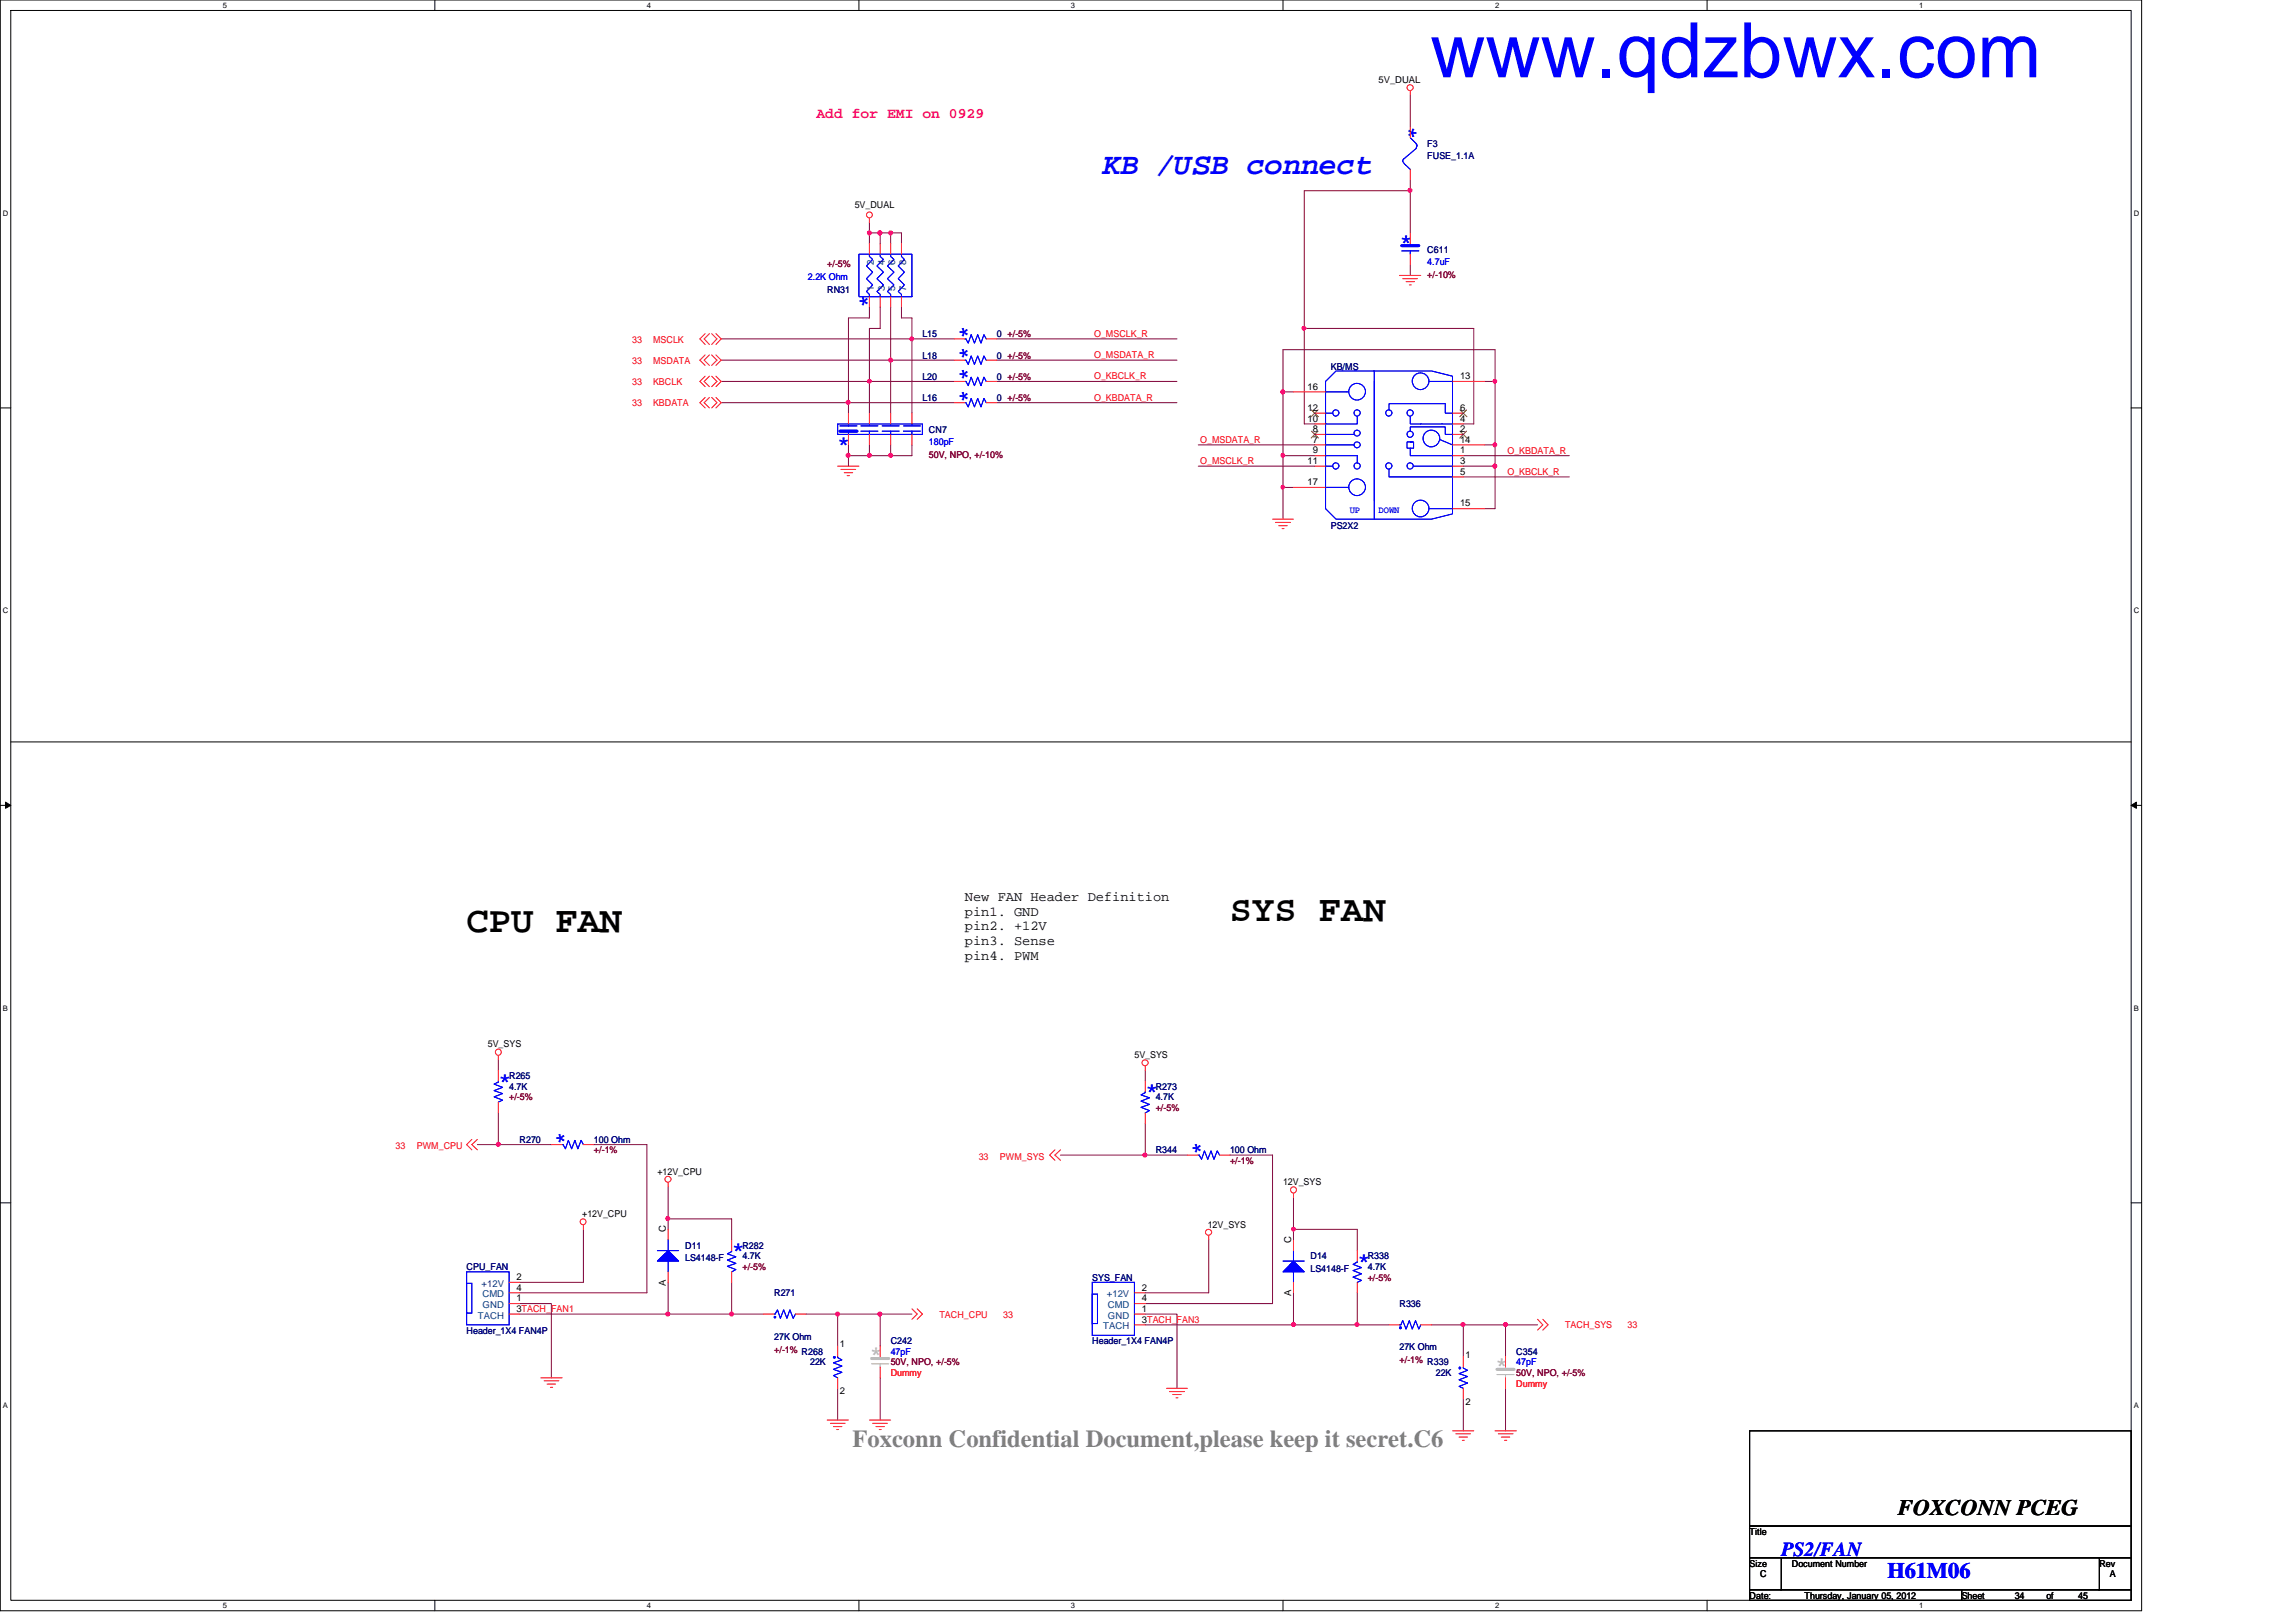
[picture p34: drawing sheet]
<svg xmlns="http://www.w3.org/2000/svg" width="297mm" height="210mm" viewBox="0 0 297 210" stroke-linecap="round" stroke-linejoin="round" font-family="sans-serif">
<defs><g id="words">
<text font-size="9.9" fill="#00f" x="185" y="10">www.qdzbwx.com</text>
<g font-size="4.8">
<text x="159.1" y="119.2">SYS FAN</text>
<text x="60.4" y="120.6">CPU FAN</text>
</g>
<text font-size="3.9" fill="#00f" x="142.7" y="22.5">KB /USB connect</text>
<text font-size="3.2" fill="#808080" x="110.3" y="187.3">Foxconn Confidential Document,please keep it secret.C6</text>
<g font-size="2.9" fill="#00f">
<text x="181.5" y="16.3" transform="rotate(90 181.5 16.3)">*</text>
<text x="181.1" y="32.2">*</text>
<text x="113" y="39.9" transform="rotate(-90 113 39.9)">*</text>
<text x="125.9" y="52.1" transform="rotate(-90 125.9 52.1)">* * * *</text>
<text x="108.2" y="58.4">*</text>
<text x="64.5" y="140.8">*</text>
<text x="148.2" y="142.2">*</text>
<text x="73.8" y="148.1" transform="rotate(-90 73.8 148.1)">*</text>
<text x="156.1" y="149.5" transform="rotate(-90 156.1 149.5)">*</text>
<text x="94.7" y="162.7">*</text>
<text x="175.6" y="164.1">*</text>
<text x="244.2" y="204.2">H61M06</text>
</g>
<g font-size="2.9" fill="#c0c0c0">
<text x="112.5" y="176.2">*</text>
<text x="193.4" y="177.5">*</text>
</g>
<text font-size="2.9" x="245.5" y="196">FOXCONN PCEG</text>
<text font-size="2.6" fill="#00f" x="230.5" y="201.4">PS2/FAN</text>
<text font-size="1.9" fill="#ff0080" x="105.6" y="15.3">Add for EMI on 0929</text>
<g font-size="1.8">
<text x="124.8" y="116.6">New FAN Header Definition</text>
<text x="124.8" y="118.5">pin1. GND</text>
<text x="124.8" y="120.4">pin2. +12V</text>
<text x="124.8" y="122.3">pin3. Sense</text>
<text x="124.8" y="124.2">pin4. PWM</text>
</g>
<g font-size="1.2">
<text x="178.3" y="10.7">5V_DUAL</text>
<text x="110.6" y="26.9">5V_DUAL</text>
<text x="169.2" y="53.2">12</text>
<text x="169.2" y="50.4">16</text>
<text x="188.9" y="49.1">13</text>
<text x="188.9" y="53.2">6</text>
<text x="169.2" y="54.6">10</text>
<text x="169.8" y="58.7">9</text>
<text x="169.8" y="57.3">7</text>
<text x="169.8" y="55.9">8</text>
<text x="188.9" y="58.7">1</text>
<text x="188.9" y="55.9">2</text>
<text x="188.9" y="54.6">4</text>
<text x="188.9" y="57.3">14</text>
<text x="169.2" y="62.8">17</text>
<text x="169.2" y="60">11</text>
<text x="188.9" y="61.4">5</text>
<text x="188.9" y="60">3</text>
<text x="188.9" y="65.5">15</text>
<text x="63.1" y="135.6">5V_SYS</text>
<text x="146.8" y="136.9">5V_SYS</text>
<text x="85" y="152">+12V_CPU</text>
<text x="166" y="153.4">12V_SYS</text>
<text x="75.3" y="157.5">+12V_CPU</text>
<text x="86.1" y="159.5" transform="rotate(-90 86.1 159.5)">C</text>
<text x="156.2" y="158.9">12V_SYS</text>
<text x="167" y="160.9" transform="rotate(-90 167 160.9)">C</text>
<text x="66.8" y="167">4</text>
<text x="66.8" y="165.7">2</text>
<text x="86.1" y="166.4" transform="rotate(-90 86.1 166.4)">A</text>
<text x="147.7" y="167">2</text>
<text x="167" y="167.8" transform="rotate(-90 167 167.8)">A</text>
<text x="66.8" y="169.8">3TACH_FAN1</text>
<text x="66.8" y="168.4">1</text>
<text x="147.7" y="171.2">3TACH_FAN3</text>
<text x="147.7" y="168.4">4</text>
<text x="147.7" y="169.8">1</text>
<text x="108.7" y="174.3">1</text>
<text x="189.6" y="175.7">1</text>
<text x="108.7" y="180.4">2</text>
<text x="189.6" y="181.8">2</text>
<text x="226.4" y="198.6">Title</text>
<text x="226.4" y="202.7">Size</text>
<text x="231.8" y="202.7">Document Number</text>
<text x="271.6" y="202.7">Rev</text>
<text x="226.4" y="206.9">Date:</text>
<text x="227.7" y="204.1">C</text>
<text x="233.5" y="206.9">Thursday, January 05, 2012</text>
<text x="253.8" y="206.9">Sheet</text>
<text x="260.6" y="206.9">34</text>
<text x="264.7" y="206.9">of</text>
<text x="268.9" y="206.9">45</text>
<text x="273" y="204.1">A</text>
</g>
<g font-size="1.2" fill="#000080">
<text x="184.7" y="19">F3</text>
<text x="184.7" y="20.6">FUSE_1.1A</text>
<text x="184.7" y="32.7">C611</text>
<text x="107" y="37.9">RN31</text>
<text x="119.3" y="43.6">L15</text>
<text x="119.3" y="46.4">L18</text>
<text x="128.9" y="43.6">0 +/-5%</text>
<text x="128.9" y="46.4">0 +/-5%</text>
<text x="172.2" y="47.9">KB/MS</text>
<text x="119.3" y="49.1">L20</text>
<text x="119.3" y="51.9">L16</text>
<text x="128.9" y="49.1">0 +/-5%</text>
<text x="128.9" y="51.9">0 +/-5%</text>
<text x="120.2" y="56">CN7</text>
<text x="172.2" y="68.5">PS2X2</text>
<text x="65.9" y="139.7">R265</text>
<text x="65.9" y="141">4.7K</text>
<text x="149.5" y="141">R273</text>
<text x="149.5" y="142.4">4.7K</text>
<text x="67.2" y="147.9">R270</text>
<text x="76.8" y="147.9">100 Ohm</text>
<text x="149.5" y="149.3">R344</text>
<text x="159.1" y="149.3">100 Ohm</text>
<text x="88.6" y="161.6">D11</text>
<text x="96.1" y="161.6">R282</text>
<text x="60.4" y="164.3">CPU_FAN</text>
<text x="88.6" y="163.2">LS4148-F</text>
<text x="96.1" y="163">4.7K</text>
<text x="100.2" y="167.8">R271</text>
<text x="141.3" y="165.7">SYS_FAN</text>
<text x="169.5" y="163">D14</text>
<text x="169.5" y="164.6">LS4148-F</text>
<text x="177" y="163">R338</text>
<text x="177" y="164.3">4.7K</text>
<text x="60.4" y="172.6">Header_1X4 FAN4P</text>
<text x="100.2" y="173.4">27K Ohm</text>
<text x="115.2" y="173.9">C242</text>
<text x="141.3" y="173.9">Header_1X4 FAN4P</text>
<text x="181.1" y="169.2">R336</text>
<text x="104.8" y="176.7">22K</text>
<text x="181.1" y="174.8">27K Ohm</text>
<text x="185.8" y="178.1">22K</text>
<text x="196.2" y="175.3">C354</text>
</g>
<g font-size="1.2" fill="#800000">
<text x="107" y="34.6">+/-5%</text>
<text x="184.7" y="36">+/-10%</text>
<text x="120.2" y="59.3">50V, NPO, +/-10%</text>
<text x="65.9" y="142.4">+/-5%</text>
<text x="149.5" y="143.8">+/-5%</text>
<text x="76.8" y="149.3">+/-1%</text>
<text x="159.1" y="150.6">+/-1%</text>
<text x="96.1" y="164.3">+/-5%</text>
<text x="177" y="165.7">+/-5%</text>
<text x="100.2" y="175">+/-1% R268</text>
<text x="115.2" y="176.7">50V, NPO, +/-5%</text>
<text x="181.1" y="176.4">+/-1% R339</text>
<text x="196.2" y="178.1">50V, NPO, +/-5%</text>
</g>
<g font-size="1.2" fill="#004080">
<text x="113.1" y="34.2" transform="rotate(-90 113.1 34.2)">2</text>
<text x="114.5" y="34.2" transform="rotate(-90 114.5 34.2)">4</text>
<text x="115.8" y="34.2" transform="rotate(-90 115.8 34.2)">6</text>
<text x="117.2" y="34.2" transform="rotate(-90 117.2 34.2)">8</text>
<text x="113.1" y="37.7" transform="rotate(-90 113.1 37.7)">1</text>
<text x="114.5" y="37.7" transform="rotate(-90 114.5 37.7)">3</text>
<text x="115.8" y="37.7" transform="rotate(-90 115.8 37.7)">5</text>
<text x="117.2" y="37.7" transform="rotate(-90 117.2 37.7)">7</text>
<text x="62.3" y="166.5">+12V</text>
<text x="62.4" y="167.9">CMD</text>
<text x="143.2" y="167.9">+12V</text>
<text x="61.8" y="170.6">TACH</text>
<text x="62.4" y="169.3">GND</text>
<text x="142.7" y="172">TACH</text>
<text x="143.3" y="169.3">CMD</text>
<text x="143.3" y="170.6">GND</text>
</g>
<g font-size="1.2" fill="#00f">
<text x="184.7" y="34.3">4.7uF</text>
<text x="104.5" y="36.2">2.2K Ohm</text>
<text x="120.2" y="57.6">180pF</text>
<text x="174.6" y="66.4">UP</text>
<text x="178.3" y="66.4">DOWN</text>
<text x="115.2" y="175.3">47pF</text>
<text x="196.2" y="176.7">47pF</text>
</g>
<g font-size="1.2" fill="#f00">
<text x="81.8" y="44.3">33</text>
<text x="81.8" y="47.1">33</text>
<text x="84.5" y="44.3">MSCLK</text>
<text x="84.5" y="47.1">MSDATA</text>
<text x="141.6" y="43.6">O_MSCLK_R</text>
<text x="141.6" y="46.4">O_MSDATA_R</text>
<text x="81.8" y="49.8">33</text>
<text x="81.8" y="52.6">33</text>
<text x="84.5" y="49.8">KBCLK</text>
<text x="84.5" y="52.6">KBDATA</text>
<text x="141.6" y="51.9">O_KBDATA_R</text>
<text x="141.6" y="49.1">O_KBCLK_R</text>
<text x="155.3" y="57.3">O_MSDATA_R</text>
<text x="195" y="58.7">O_KBDATA_R</text>
<text x="155.3" y="60.1">O_MSCLK_R</text>
<text x="195" y="61.5">O_KBCLK_R</text>
<text x="51.2" y="148.7">33</text>
<text x="53.9" y="148.7">PWM_CPU</text>
<text x="126.6" y="150.1">33</text>
<text x="129.4" y="150.1">PWM_SYS</text>
<text x="121.5" y="170.5">TACH_CPU</text>
<text x="129.8" y="170.5">33</text>
<text x="202.5" y="171.9">TACH_SYS</text>
<text x="210.6" y="171.9">33</text>
<text x="115.2" y="178.1">Dummy</text>
<text x="196.2" y="179.5">Dummy</text>
</g>
<g font-size="1">
<text x="28.8" y="1">5</text>
<text x="83.7" y="1">4</text>
<text x="138.6" y="1">3</text>
<text x="193.4" y="1">2</text>
<text x="248.3" y="1">1</text>
<text x=".4" y="27.9">D</text>
<text x="276.1" y="27.9">D</text>
<text x=".4" y="79.4">C</text>
<text x="276.1" y="79.4">C</text>
<text x=".4" y="130.8">B</text>
<text x="276.1" y="130.8">B</text>
<text x=".4" y="182.2">A</text>
<text x="276.1" y="182.2">A</text>
<text x="28.8" y="208.1">5</text>
<text x="83.7" y="208.1">4</text>
<text x="138.6" y="208.1">3</text>
<text x="193.4" y="208.1">2</text>
<text x="248.3" y="208.1">1</text>
</g>
</g></defs>
<path d="M0 0h277.1v208.4h-277.1zM1.4 1.4h274.3v205.7h-274.3z" fill="none" stroke="#000" stroke-width=".13"/>
<g fill="#fff">
<path d="M28.8 .1h.6v1.1h-.6z"/>
<path d="M28.8 207.2h.6v1.1h-.6z"/>
</g>
<path d="M56.3 0v1.4M56.3 207.1v1.3" fill="none" stroke="#000" stroke-width=".13"/>
<g fill="#fff">
<path d="M83.7 .1h.5v1.1h-.5z"/>
<path d="M83.7 207.2h.5v1.1h-.5z"/>
</g>
<path d="M111.1 0v1.4M111.1 207.1v1.3" fill="none" stroke="#000" stroke-width=".13"/>
<g fill="#fff">
<path d="M138.6 .1h.5v1.1h-.5z"/>
<path d="M138.6 207.2h.5v1.1h-.5z"/>
</g>
<path d="M166 0v1.4M166 207.1v1.3" fill="none" stroke="#000" stroke-width=".13"/>
<g fill="#fff">
<path d="M193.4 .1h.6v1.1h-.6z"/>
<path d="M193.4 207.2h.6v1.1h-.6z"/>
</g>
<path d="M220.8 0v1.4M220.8 207.1v1.3" fill="none" stroke="#000" stroke-width=".13"/>
<g fill="#fff">
<path d="M248.3 .1h.5v1.1h-.5z"/>
<path d="M248.3 207.2h.5v1.1h-.5z"/>
<path d="M.4 27.1h.7v1.1h-.7z"/>
<path d="M276.1 27.1h.7v1.1h-.7z"/>
<path d="M.4 78.5h.7v1.1h-.7z"/>
<path d="M276.1 78.5h.7v1.1h-.7z"/>
</g>
<path d="M0 52.8h1.4M275.7 52.8h1.4" fill="none" stroke="#000" stroke-width=".13"/>
<g fill="#fff">
<path d="M.4 129.9h.6v1.1h-.6z"/>
<path d="M276.1 129.9h.6v1.1h-.6z"/>
</g>
<path d="M0 104.2h1.4M.7 103.8l.7 .4-.7 .4zM275.7 104.2h1.4M275.7 104.2l.7-.4v.8z" fill="none" stroke="#000" stroke-width=".13"/>
<path d="M.7 103.8l.7 .4-.7 .4zM275.7 104.2l.7-.4v.8z" fill="#000"/>
<g fill="#fff">
<path d="M.4 181.4h.6v1.1h-.6z"/>
<path d="M276.1 181.4h.6v1.1h-.6z"/>
</g>
<path d="M1.4 96h274.3M0 155.7h1.4M275.7 155.7h1.4" fill="none" stroke="#000" stroke-width=".13"/>
<path d="M93.3 49.4h19.2M109.8 59v1.3M109.8 57.6v1.4M112.5 57.6v1.4h-2.7M118 57.6v1.4h-2.8" fill="none" stroke="#800040" stroke-width=".13"/>
<circle cx="112.5" cy="58.9" r=".26" fill="#f0f"/>
<circle cx="112.5" cy="58.9" r=".26" fill="none" stroke="#f0f" stroke-width=".13"/>
<circle cx="109.7" cy="58.9" r=".26" fill="#f0f"/>
<circle cx="109.7" cy="58.9" r=".26" fill="none" stroke="#f0f" stroke-width=".13"/>
<path d="M115.2 57.6v1.4" fill="none" stroke="#800040" stroke-width=".13"/>
<circle cx="115.2" cy="58.9" r=".26" fill="#f0f"/>
<circle cx="115.2" cy="58.9" r=".26" fill="none" stroke="#f0f" stroke-width=".13"/>
<g fill="none" stroke="#800040" stroke-width=".13">
<path d="M112.5 39.8v1.3h-2.7v11M113.9 39.8v2.7h-1.4v6.9M115.2 39.8v6.8M116.6 39.8v1.3h1.4v2.8M93.3 43.9h24.7M93.3 52.1h16.5M93.3 46.6h21.9M109.8 52.1v1.4M112.5 49.4v4.1M112.5 49.4h11M112.5 59h2.7M115.2 46.6v6.9"/>
<path d="M118 43.9v9.6M128.9 52.1h23.4"/>
</g>
<circle cx="112.5" cy="49.3" r=".25" fill="#f0f"/>
<circle cx="112.5" cy="49.3" r=".25" fill="none" stroke="#f0f" stroke-width=".13"/>
<path d="M109.8 52.1h13.7" fill="none" stroke="#800040" stroke-width=".13"/>
<circle cx="109.7" cy="52.1" r=".26" fill="#f0f"/>
<circle cx="109.7" cy="52.1" r=".26" fill="none" stroke="#f0f" stroke-width=".13"/>
<path d="M155 57.6h15.1M166 59v4.1M166 50.7h1.3M155 60.3h15.1" fill="none" stroke="#800040" stroke-width=".13"/>
<path d="M165.8 58.7h.1l.3 .1-.1 .3-.2 .1-.1-.1z" fill-rule="evenodd" fill="#f0f"/>
<path d="M165.8 58.7h.1l.3 .1-.1 .3-.2 .1-.1-.1z" fill="none" stroke="#f0f" stroke-width=".13"/>
<path d="M193.4 60.3v5.5" fill="none" stroke="#800040" stroke-width=".13"/>
<path d="M193.2 60.1h.2l.2 .1-.1 .3-.1 .1-.2-.1z" fill-rule="evenodd" fill="#f0f"/>
<path d="M193.2 60.1h.2l.2 .1-.1 .3-.1 .1-.2-.1z" fill="none" stroke="#f0f" stroke-width=".13"/>
<path d="M128.9 49.4h23.4M166 45.3v5.4M168.7 42.5v12.4M189.3 59h13.7M189.3 60.3h4.1" fill="none" stroke="#800040" stroke-width=".13"/>
<path d="M165.8 50.5h.1l.3 .1-.1 .3-.2 .1-.1-.1z" fill-rule="evenodd" fill="#f0f"/>
<path d="M165.8 50.5h.1l.3 .1-.1 .3-.2 .1-.1-.1z" fill="none" stroke="#f0f" stroke-width=".13"/>
<path d="M168.7 54.9h1.4M190.7 42.5v12.4M192.1 49.4h1.3v8.2" fill="none" stroke="#800040" stroke-width=".13"/>
<path d="M193.2 49.2h.3l.1 .1-.1 .2-.1 .1-.2-.1z" fill-rule="evenodd" fill="#f0f"/>
<path d="M193.2 49.2h.3l.1 .1-.1 .2-.1 .1-.2-.1z" fill="none" stroke="#f0f" stroke-width=".13"/>
<path d="M166 50.7v8.3M166 45.3h27.4M189.3 54.9h1.4M192.1 57.6h1.3M166 63.1h1.3M189.3 61.7h13.7" fill="none" stroke="#800040" stroke-width=".13"/>
<path d="M165.8 50.5h.1l.3 .1-.1 .3-.2 .1-.1-.1z" fill-rule="evenodd" fill="#f0f"/>
<path d="M165.8 50.5h.1l.3 .1-.1 .3-.2 .1-.1-.1z" fill="none" stroke="#f0f" stroke-width=".13"/>
<path d="M116.6 30.1v1.4M168.7 42.5h22M193.4 45.3v4.1M166 63.1v4.1" fill="none" stroke="#800040" stroke-width=".13"/>
<path d="M165.8 62.9h.3l.1 .1-.1 .2-.2 .1-.1-.1z" fill-rule="evenodd" fill="#f0f"/>
<path d="M165.8 62.9h.3l.1 .1-.1 .2-.2 .1-.1-.1z" fill="none" stroke="#f0f" stroke-width=".13"/>
<path d="M166 59h4.1M193.4 57.6v2.7M192.1 65.8h1.3" fill="none" stroke="#800040" stroke-width=".13"/>
<path d="M193.2 60.1h.2l.2 .1-.1 .3-.1 .1-.2-.1z" fill-rule="evenodd" fill="#f0f"/>
<path d="M193.2 60.1h.2l.2 .1-.1 .3-.1 .1-.2-.1z" fill="none" stroke="#f0f" stroke-width=".13"/>
<path d="M193.2 57.4l.2-.1 .2 .1-.1 .3-.1 .1-.2-.1z" fill-rule="evenodd" fill="#f0f"/>
<path d="M193.2 57.4l.2-.1 .2 .1-.1 .3-.1 .1-.2-.1z" fill="none" stroke="#f0f" stroke-width=".13"/>
<path d="M112.5 28.8v2.7M113.9 31.5v-1.4h1.3v1.4" fill="none" stroke="#800040" stroke-width=".13"/>
<circle cx="115.2" cy="30.1" r=".26" fill="#f0f"/>
<circle cx="115.2" cy="30.1" r=".26" fill="none" stroke="#f0f" stroke-width=".13"/>
<circle cx="113.8" cy="30.1" r=".26" fill="#f0f"/>
<circle cx="113.8" cy="30.1" r=".26" fill="none" stroke="#f0f" stroke-width=".13"/>
<path d="M115.2 46.6h8.3" fill="none" stroke="#800040" stroke-width=".13"/>
<circle cx="115.2" cy="46.6" r=".26" fill="#f0f"/>
<circle cx="115.2" cy="46.6" r=".26" fill="none" stroke="#f0f" stroke-width=".13"/>
<path d="M118 43.9h5.5" fill="none" stroke="#800040" stroke-width=".13"/>
<path d="M117.8 43.7l.1-.1 .3 .1-.1 .3-.2 .1-.1-.1z" fill-rule="evenodd" fill="#f0f"/>
<path d="M117.8 43.7l.1-.1 .3 .1-.1 .3-.2 .1-.1-.1z" fill="none" stroke="#f0f" stroke-width=".13"/>
<path d="M112.5 30.1h1.4M115.2 30.1h1.4" fill="none" stroke="#800040" stroke-width=".13"/>
<circle cx="113.8" cy="30.1" r=".26" fill="#f0f"/>
<circle cx="113.8" cy="30.1" r=".26" fill="none" stroke="#f0f" stroke-width=".13"/>
<circle cx="112.5" cy="30.1" r=".26" fill="#f0f"/>
<circle cx="112.5" cy="30.1" r=".26" fill="none" stroke="#f0f" stroke-width=".13"/>
<path d="M168.7 24.7v17.8M128.9 43.9h23.4M128.9 46.6h23.4" fill="none" stroke="#800040" stroke-width=".13"/>
<circle cx="168.7" cy="42.5" r=".25" fill="#f0f"/>
<circle cx="168.7" cy="42.5" r=".25" fill="none" stroke="#f0f" stroke-width=".13"/>
<path d="M168.7 24.7h13.8v5.4" fill="none" stroke="#800040" stroke-width=".13"/>
<circle cx="182.4" cy="24.6" r=".26" fill="#f0f"/>
<circle cx="182.4" cy="24.6" r=".26" fill="none" stroke="#f0f" stroke-width=".13"/>
<path d="M182.5 34.3v1.3M86.4 170.1h8.3" fill="none" stroke="#800040" stroke-width=".13"/>
<circle cx="86.4" cy="170.1" r=".26" fill="#f0f"/>
<circle cx="86.4" cy="170.1" r=".26" fill="none" stroke="#f0f" stroke-width=".13"/>
<path d="M64.5 137.2v1.3M64.5 144v4.1h6.8M75.5 159.1v6.8M76.8 148.1h6.9M67.2 167.3h16.5M67.2 168.7h4.1v9.6" fill="none" stroke="#800040" stroke-width=".13"/>
<circle cx="64.5" cy="148.1" r=".26" fill="#f0f"/>
<circle cx="64.5" cy="148.1" r=".26" fill="none" stroke="#f0f" stroke-width=".13"/>
<path d="M108.4 170.1h5.5" fill="none" stroke="#800040" stroke-width=".13"/>
<circle cx="108.4" cy="170.1" r=".26" fill="#f0f"/>
<circle cx="108.4" cy="170.1" r=".26" fill="none" stroke="#f0f" stroke-width=".13"/>
<path d="M86.4 157.7v1.4M67.2 170.1h19.2M94.7 165.9v4.2h4.1M108.4 170.1v4.1" fill="none" stroke="#800040" stroke-width=".13"/>
<circle cx="94.7" cy="170.1" r=".26" fill="#f0f"/>
<circle cx="94.7" cy="170.1" r=".26" fill="none" stroke="#f0f" stroke-width=".13"/>
<path d="M113.9 170.1h4.1" fill="none" stroke="#800040" stroke-width=".13"/>
<circle cx="113.8" cy="170.1" r=".26" fill="#f0f"/>
<circle cx="113.8" cy="170.1" r=".26" fill="none" stroke="#f0f" stroke-width=".13"/>
<path d="M86.4 153.6v4.1h8.3v2.7M86.4 165.9v4.2M104.3 170.1h4.1M108.4 179.7v4.1M113.9 170.1v4.1M113.9 178.3v5.5" fill="none" stroke="#800040" stroke-width=".13"/>
<circle cx="86.4" cy="157.7" r=".26" fill="#f0f"/>
<circle cx="86.4" cy="157.7" r=".26" fill="none" stroke="#f0f" stroke-width=".13"/>
<path d="M83.7 148.1v19.2M167.3 171.4h8.3" fill="none" stroke="#800040" stroke-width=".13"/>
<circle cx="167.3" cy="171.4" r=".26" fill="#f0f"/>
<circle cx="167.3" cy="171.4" r=".26" fill="none" stroke="#f0f" stroke-width=".13"/>
<path d="M148.2 138.5v1.4M148.2 145.4v4.1h5.4M159.1 149.5h5.5M148.2 168.7h16.4M148.2 170.1h4.1v9.6M156.4 160.4v6.9h-8.2" fill="none" stroke="#800040" stroke-width=".13"/>
<circle cx="148.1" cy="149.5" r=".26" fill="#f0f"/>
<circle cx="148.1" cy="149.5" r=".26" fill="none" stroke="#f0f" stroke-width=".13"/>
<path d="M189.3 171.4h5.5" fill="none" stroke="#800040" stroke-width=".13"/>
<circle cx="189.3" cy="171.4" r=".26" fill="#f0f"/>
<circle cx="189.3" cy="171.4" r=".26" fill="none" stroke="#f0f" stroke-width=".13"/>
<path d="M167.3 159.1v1.3M148.2 171.4h19.1M175.6 167.3v4.1h4.1M189.3 171.5v4.1" fill="none" stroke="#800040" stroke-width=".13"/>
<circle cx="175.6" cy="171.4" r=".26" fill="#f0f"/>
<circle cx="175.6" cy="171.4" r=".26" fill="none" stroke="#f0f" stroke-width=".13"/>
<path d="M194.8 171.4h4.1" fill="none" stroke="#800040" stroke-width=".13"/>
<circle cx="194.8" cy="171.4" r=".26" fill="#f0f"/>
<circle cx="194.8" cy="171.4" r=".26" fill="none" stroke="#f0f" stroke-width=".13"/>
<path d="M167.3 155v4.1h8.3v2.7M167.3 167.3v4.1M185.2 171.4h4.1M194.8 171.5v4.1M194.8 179.7v5.5M189.3 181v4.2" fill="none" stroke="#800040" stroke-width=".13"/>
<circle cx="167.3" cy="159.1" r=".25" fill="#f0f"/>
<circle cx="167.3" cy="159.1" r=".25" fill="none" stroke="#f0f" stroke-width=".13"/>
<path d="M182.5 12.3v4.1M182.5 23.3v1.4M61.8 148.1h2.7M137.2 149.5h11M164.6 149.5v19.2M67.2 165.9h8.3" fill="none" stroke="#800040" stroke-width=".13"/>
<g fill="none" stroke="#f00" stroke-width=".13">
<path d="M182.5 11.8v.5M182.5 16.4v1.4M112.5 28.2v.6M181.1 35.6h2.7M181.5 36.1h1.9M181.9 36.4h1.1M182.3 36.9h.3M182.5 21.9v1.4M91.2 43.2l-.7 .7 .7 .7M91.2 45.9l-.7 .7 .7 .7M91.2 48.7l-.7 .7 .7 .6M91.2 51.4l-.7 .7 .7 .7"/>
<path d="M91.8 43.2l-.7 .7 .7 .7M91.8 45.9l-.7 .7 .7 .7M91.8 48.7l-.7 .7 .7 .6M91.8 51.4l-.7 .7 .7 .7M92.1 43.2l.6 .7-.6 .7M92.1 45.9l.6 .7-.6 .7M92.1 48.7l.6 .7-.6 .6M92.1 51.4l.6 .7-.6 .7M92.6 43.2l.7 .7-.7 .7M92.6 45.9l.7 .7-.7 .7M92.6 48.7l.7 .7-.7 .6M92.6 51.4l.7 .7-.7 .7"/>
<path d="M167.3 50.7h4.2M170.1 59h1.4M170.1 57.6h1.4M170.1 56.2h1.4M170.1 54.9h1.4M170.1 53.5h1.4M187.9 59h1.4M187.9 49.4h4.2M187.9 56.2h1.4M187.9 54.9h1.4M187.9 53.5h1.4M187.9 57.6h4.2"/>
<path d="M108.4 60.3h2.7M108.8 60.7h1.9M109.2 61.2h1.1M109.6 61.6h.3M164.6 67.2h2.7M165 67.6h2M165.4 68h1.1M165.9 68.4h.2M167.3 63.1h4.2M170.1 60.3h1.4M187.9 61.7h1.4M187.9 60.3h1.4"/>
<path d="M187.9 65.8h4.2M64.5 136.6v.6M148.2 138v.5M61 147.4l-.6 .7 .6 .7M61.8 147.4l-.8 .7 .8 .7M75.5 158.5v.6M86.4 153v.6M136.5 148.8l-.7 .7 .7 .7M137.2 148.8l-.7 .7 .7 .7M156.4 159.9v.5M167.3 154.4v.6M70 178.3h2.7"/>
<path d="M70.4 178.7h1.9M70.8 179.1h1.1M71.2 179.5h.3M118 169.4l.7 .7-.7 .6M118.7 169.4l.6 .7-.6 .6M150.9 179.7h2.7M198.9 170.7l.7 .7-.7 .7M199.6 170.7l.7 .7-.7 .7M107 183.8h2.8M107.4 184.2h1.9M107.8 184.6h1.1M108.2 185h.3"/>
<path d="M112.5 183.8h2.7M112.9 184.2h1.9M113.3 184.6h1.1M113.7 185h.3M151.3 180.1h1.9M151.7 180.5h1.1M152.1 180.9h.3M187.9 185.2h2.8M188.3 185.5h1.9M188.8 186h1.1M189.2 186.4h.2M193.4 185.2h2.8"/>
<path d="M193.8 185.5h1.9M194.2 186h1.1M194.6 186.4h.3"/>
<circle cx="182.4" cy="11.3" r=".39"/>
<circle cx="112.5" cy="27.8" r=".38"/>
<circle cx="64.5" cy="136.2" r=".39"/>
<circle cx="148.2" cy="137.5" r=".39"/>
<circle cx="75.4" cy="158.1" r=".38"/>
<circle cx="86.4" cy="152.6" r=".39"/>
<circle cx="156.4" cy="159.5" r=".39"/>
<circle cx="167.3" cy="154" r=".39"/>
</g>
<path d="M226.4 185.2h49.3v12.3h-49.3zM226.4 197.5h49.3v4.1h-49.3zM226.4 201.6h4.1v4.1h-4.1zM226.4 205.7h27.4v1.4h-27.4zM230.5 201.6h41.1v4.1h-41.1zM253.8 205.7h21.9v1.4h-21.9zM271.6 201.6h4.1v4.1h-4.1z" fill="none" stroke="#000" stroke-width=".13"/>
<g fill="none" stroke="#00f" stroke-width=".13">
<path d="M182.5 17.8l.8 .8M183.2 18.6l.1 .3-.1 .2M183.3 19.2l-1.7 1.4a.28 .28 0 0 0 0 .4M181.6 21.1l.9 .8M171.5 50.7h3M171.5 53.5h.9M171.5 56.2h3.7M171.5 59h4.1v.9M171.5 49.4l1.3-1.4h12.4l2.7 .7v17.8l-2.7 .7h-12.4l-1.3-1.4zM171.5 57.6h3.7M175.6 53.9v1h-4.1M177.8 49.4v15.5"/>
<path d="M177.8 48v19.2M179.7 53v-.8h7.3v1.3h.9M182.5 57.2h.4v.8h-.9v-.8h.7M182.5 53.9v1h5.4M182.5 58v1h5.4M182.5 55.8v-.6h4.5v1h.9M184.9 49.4h3M186.3 56.9l1.6 .7M171.5 63.1h3M171.5 60.3h.9M179.7 60.7v1h8.2M182.9 60.3h5"/>
<path d="M184.9 65.8h3M100.2 170.1h.1l.3-.6 .4 1.1 .4-1.1 .4 1.1 .4-1.1 .4 1.1 .3-.5"/>
<circle cx="172.8" cy="53.4" r=".4"/>
<circle cx="175.6" cy="50.7" r="1.08"/>
<circle cx="175.6" cy="53.4" r=".4"/>
<circle cx="175.6" cy="57.6" r=".39"/>
<circle cx="175.6" cy="56" r=".39"/>
<circle cx="179.7" cy="53.4" r=".4"/>
<circle cx="182.4" cy="53.4" r=".4"/>
<circle cx="182.4" cy="56.2" r=".4"/>
<circle cx="183.8" cy="49.3" r="1.08"/>
<circle cx="185.2" cy="56.7" r="1.08"/>
<circle cx="172.8" cy="60.3" r=".4"/>
<circle cx="175.6" cy="63.1" r="1.08"/>
<circle cx="175.6" cy="60.3" r=".4"/>
<circle cx="179.7" cy="60.3" r=".4"/>
<circle cx="182.4" cy="60.3" r=".4"/>
<circle cx="183.8" cy="65.8" r="1.08"/>
</g>
<path d="M169.7 55.8l.9 .9M169.7 53l.9 .9M170.5 55.8l-.9 .9M170.5 53l-.9 .9M188.9 55.8l.9 .9M188.9 53l.9 .9M189.7 55.8l-.9 .9M189.7 53l-.9 .9" fill="none" stroke="#804000" stroke-width=".13"/>
<path d="M100.2 170.4h.1v.1h-.1z" fill-rule="evenodd" fill="#00f"/>
<path d="M100.2 170.1h.1l.3-.6 .4 1.1 .4-1.1 .4 1.1 .4-1.1 .4 1.1 .3-.5M100.2 170.4h.1v.1h-.1z" fill="none" stroke="#00f" stroke-width=".13"/>
<path d="M100.2 170.4h.1v.1h-.1z" fill-rule="evenodd" fill="#00f"/>
<path d="M100.2 170.4h.1v.1h-.1zM181.1 171.4h.1l.3-.5 .4 1.1 .4-1.1 .4 1.1 .4-1.1 .5 1.1 .2-.6" fill="none" stroke="#00f" stroke-width=".13"/>
<path d="M98.8 170.1h1.4M102.9 170.1h1.4" fill="none" stroke="#f00" stroke-width=".13"/>
<path d="M181.1 171.7h.2v.2h-.2z" fill-rule="evenodd" fill="#00f"/>
<path d="M181.1 171.4h.1l.3-.5 .4 1.1 .4-1.1 .4 1.1 .4-1.1 .5 1.1 .2-.6M181.1 171.7h.2v.2h-.2z" fill="none" stroke="#00f" stroke-width=".13"/>
<path d="M181.1 171.7h.2v.2h-.2z" fill-rule="evenodd" fill="#00f"/>
<path d="M181.1 171.7h.2v.2h-.2z" fill="none" stroke="#00f" stroke-width=".13"/>
<path d="M179.7 171.4h1.4M183.8 171.4h1.4" fill="none" stroke="#f00" stroke-width=".13"/>
<path d="M85 163.2l1.4-1.4 1.4 1.4z" fill="#00f"/>
<path d="M85 163.2l1.4-1.4 1.4 1.4zM85 161.8h2.8M86.4 163.2v1.4M86.4 160.4v1.4" fill="none" stroke="#00f" stroke-width=".13"/>
<path d="M85 163.2l1.4-1.4 1.4 1.4z" fill="#00f"/>
<path d="M85 163.2l1.4-1.4 1.4 1.4zM85 161.8h2.8M86.4 163.2v1.4M86.4 160.4v1.4" fill="none" stroke="#00f" stroke-width=".13"/>
<path d="M86.4 159.1v1.3M86.4 164.6v1.3" fill="none" stroke="#f00" stroke-width=".13"/>
<path d="M167.3 163.2l1.4 1.4h-2.7z" fill="#00f"/>
<path d="M166 163.2h2.7M167.3 163.2l1.4 1.4h-2.7zM167.3 164.6v1.3M167.3 161.8v1.4" fill="none" stroke="#00f" stroke-width=".13"/>
<path d="M167.3 163.2l1.4 1.4h-2.7z" fill="#00f"/>
<path d="M166 163.2h2.7M167.3 163.2l1.4 1.4h-2.7zM167.3 164.6v1.3M167.3 161.8v1.4M189.3 176.9v.1l.6 .3-1.1 .5 1.1 .3-1.1 .5 1.1 .4-1.1 .4 .5 .3" fill="none" stroke="#00f" stroke-width=".13"/>
<path d="M167.3 160.4v1.4M167.3 165.9v1.4" fill="none" stroke="#f00" stroke-width=".13"/>
<path d="M188.8 176.9l.2 .1-.2 .2z" fill-rule="evenodd" fill="#00f"/>
<path d="M188.8 176.9l.2 .1-.2 .2zM189.3 176.9v.1l.6 .3-1.1 .5 1.1 .3-1.1 .5 1.1 .4-1.1 .4 .5 .3" fill="none" stroke="#00f" stroke-width=".13"/>
<path d="M188.8 176.9l.2 .1-.2 .2z" fill-rule="evenodd" fill="#00f"/>
<g fill="none" stroke="#00f" stroke-width=".13">
<path d="M111.1 32.9h6.9v5.5h-6.9zM112.5 32.9v.3l.4 .4-.8 .8 .8 .8-.8 .9 .8 .8-.8 .8 .4 .4v.3M113.9 32.9v.3l.4 .4-.9 .8 .9 .8-.9 .9 .9 .8-.9 .8 .5 .4v.3M115.2 32.9v.3l.5 .4-.9 .8 .9 .8-.9 .9 .9 .8-.9 .8 .4 .4v.3M116.6 32.9v.3l.4 .4-.8 .8 .8 .8-.8 .9 .8 .8-.8 .8 .4 .4v.3M108.4 54.9h10.9v1.3h-10.9zM108.7 55.1h2.2M109.8 54.9v.2M109.8 55.8v.4M111.4 55.8h2.2M111.4 55.1h2.2M112.5 54.9v.2"/>
<path d="M112.5 55.8v.4M114.1 55.1h2.2M114.1 55.8h2.2M115.2 54.9v.2M115.2 55.8v.4M116.9 55.8h2.2M116.9 55.1h2.2M118 54.9v.2M118 55.8v.4M124.8 49.4h.2l.3 .5 .3-1.1 .5 1.1 .4-1.1 .4 1.1 .4-1.1 .3 .6M60.4 166.1h.6v3.8h-.6zM60.4 164.6h5.5v6.8h-5.5z"/>
<path d="M64.5 165.9h.1M64.5 168.7h.1M108.4 175.6v.1l.5 .3-1.1 .4 1.1 .4-1.1 .4 1.1 .4-1.1 .4 .6 .3M141.3 167.5h.7v3.8h-.7zM141.3 165.9h5.5v6.9h-5.5zM145.4 167.3h.1M145.4 170.1h.1M188.8 176.9l.2 .1-.2 .2z"/>
</g>
<g fill="none" stroke="#f00" stroke-width=".13">
<path d="M112.5 38.4v1.4M112.5 31.5v1.4M113.9 38.4v1.4M113.9 31.5v1.4M115.2 38.4v1.4M115.2 31.5v1.4M116.6 38.4v1.4M116.6 31.5v1.4M109.8 53.5v1.4M109.8 56.2v1.4M112.5 53.5v1.4M112.5 56.2v1.4"/>
<path d="M115.2 56.2v1.4M115.2 53.5v1.4M118 56.2v1.4M118 53.5v1.4M123.5 49.4h1.3M127.6 49.4h1.3M65.9 167.3h1.3M65.9 168.7h1.3M65.9 165.9h1.3M65.9 170.1h1.3M113.9 174.2v1.4M113.9 176.9v1.4"/>
<path d="M146.8 168.7h1.4M146.8 170.1h1.4M146.8 167.3h1.4M146.8 171.4h1.4M189.3 175.6v1.3M189.3 179.7v1.3M194.8 175.6v1.3M194.8 178.3v1.4"/>
</g>
<path d="M112.8 176.5h2.2M113.9 175.6v.2M113.9 176.5v.4M193.7 177.9h2.2M194.8 176.9v.3M194.8 177.9v.4" fill="none" stroke="#c0c0c0" stroke-width=".13"/>
<path d="M112.8 175.8h2.2M193.7 177.2h2.2" fill="none" stroke="#c0c0c0" stroke-width=".38"/>
<path d="M108.7 55.8h2.2" fill="none" stroke="#00f" stroke-width=".38"/>
<path d="M107.9 175.6h.2l-.2 .2z" fill-rule="evenodd" fill="#00f"/>
<path d="M107.9 175.6h.2l-.2 .2zM108.4 175.6v.1l.5 .3-1.1 .4 1.1 .4-1.1 .4 1.1 .4-1.1 .4 .6 .3" fill="none" stroke="#00f" stroke-width=".13"/>
<path d="M107.9 175.6h.2l-.2 .2z" fill-rule="evenodd" fill="#00f"/>
<g fill="none" stroke="#00f" stroke-width=".13">
<path d="M181.4 32.5h2.2M182.5 31.5v.3M182.5 32.5v.4M124.8 43.9h.2l.3 .5 .3-1.1 .5 1.1 .4-1.1 .4 1.1 .4-1.1 .3 .6M124.8 52.1h.2l.3 .6 .3-1.1 .5 1.1 .4-1.1 .4 1.1 .4-1.1 .3 .5M124.8 46.6h.2l.3 .6 .3-1.1 .5 1.1 .4-1.1 .4 1.1 .4-1.1 .3 .5M64.5 139.9v.1l-.6 .3 1.1 .4-1.1 .4 1.1 .4-1.1 .4 1.1 .5-.5 .2M72.7 148.1h.2l.2 .6 .4-1.1 .5 1.1 .4-1.1 .4 1.1 .4-1.1 .3 .5M148.2 141.3v.1l-.6 .3 1.1 .4-1.1 .4 1.1 .4-1.1 .4 1.1 .4-.5 .3M155 149.5h.1l.3 .5 .4-1.1 .4 1.1 .5-1.1 .4 1.1 .4-1.1 .3 .6M94.7 161.8v.2l-.6 .3 1.1 .3-1.1 .5 1.1 .4-1.1 .4 1.1 .4-.5 .3M107.9 175.6h.2l-.2 .2z"/>
<path d="M175.6 163.2v.1l-.6 .3 1.1 .4-1.1 .4 1.1 .4-1.1 .5 1.1 .4-.5 .2"/>
</g>
<g fill="none" stroke="#f00" stroke-width=".13">
<path d="M182.5 30.1v1.4M182.5 32.9v1.4M123.5 43.9h1.3M123.5 52.1h1.3M123.5 46.6h1.3M127.6 43.9h1.3M127.6 52.1h1.3M127.6 46.6h1.3M64.5 138.5v1.4M148.2 139.9v1.4M64.5 142.6v1.4M71.3 148.1h1.4"/>
<path d="M75.5 148.1h1.3M148.2 144v1.4M153.6 149.5h1.4M157.8 149.5h1.3M94.7 160.4v1.4M94.7 164.6v1.3M108.4 174.2v1.4M108.4 178.3v1.4M175.6 161.8v1.4M175.6 165.9v1.4"/>
</g>
<path d="M181.4 31.8h2.2" fill="none" stroke="#00f" stroke-width=".38"/>
<circle cx="112.5" cy="58.9" r=".26" fill="#f0f"/>
<circle cx="112.5" cy="58.9" r=".26" fill="none" stroke="#f0f" stroke-width=".13"/>
<circle cx="109.7" cy="58.9" r=".26" fill="#f0f"/>
<circle cx="109.7" cy="58.9" r=".26" fill="none" stroke="#f0f" stroke-width=".13"/>
<circle cx="115.2" cy="58.9" r=".26" fill="#f0f"/>
<circle cx="115.2" cy="58.9" r=".26" fill="none" stroke="#f0f" stroke-width=".13"/>
<circle cx="112.5" cy="49.3" r=".25" fill="#f0f"/>
<circle cx="112.5" cy="49.3" r=".25" fill="none" stroke="#f0f" stroke-width=".13"/>
<circle cx="109.7" cy="52.1" r=".26" fill="#f0f"/>
<circle cx="109.7" cy="52.1" r=".26" fill="none" stroke="#f0f" stroke-width=".13"/>
<path d="M165.8 58.7h.1l.3 .1-.1 .3-.2 .1-.1-.1z" fill-rule="evenodd" fill="#f0f"/>
<path d="M165.8 58.7h.1l.3 .1-.1 .3-.2 .1-.1-.1z" fill="none" stroke="#f0f" stroke-width=".13"/>
<path d="M193.2 60.1h.2l.2 .1-.1 .3-.1 .1-.2-.1z" fill-rule="evenodd" fill="#f0f"/>
<path d="M193.2 60.1h.2l.2 .1-.1 .3-.1 .1-.2-.1z" fill="none" stroke="#f0f" stroke-width=".13"/>
<path d="M165.8 50.5h.1l.3 .1-.1 .3-.2 .1-.1-.1z" fill-rule="evenodd" fill="#f0f"/>
<path d="M165.8 50.5h.1l.3 .1-.1 .3-.2 .1-.1-.1z" fill="none" stroke="#f0f" stroke-width=".13"/>
<path d="M193.2 49.2h.3l.1 .1-.1 .2-.1 .1-.2-.1z" fill-rule="evenodd" fill="#f0f"/>
<path d="M193.2 49.2h.3l.1 .1-.1 .2-.1 .1-.2-.1z" fill="none" stroke="#f0f" stroke-width=".13"/>
<path d="M165.8 50.5h.1l.3 .1-.1 .3-.2 .1-.1-.1z" fill-rule="evenodd" fill="#f0f"/>
<path d="M165.8 50.5h.1l.3 .1-.1 .3-.2 .1-.1-.1z" fill="none" stroke="#f0f" stroke-width=".13"/>
<path d="M165.8 62.9h.3l.1 .1-.1 .2-.2 .1-.1-.1z" fill-rule="evenodd" fill="#f0f"/>
<path d="M165.8 62.9h.3l.1 .1-.1 .2-.2 .1-.1-.1z" fill="none" stroke="#f0f" stroke-width=".13"/>
<path d="M193.2 60.1h.2l.2 .1-.1 .3-.1 .1-.2-.1z" fill-rule="evenodd" fill="#f0f"/>
<path d="M193.2 60.1h.2l.2 .1-.1 .3-.1 .1-.2-.1z" fill="none" stroke="#f0f" stroke-width=".13"/>
<path d="M193.2 57.4l.2-.1 .2 .1-.1 .3-.1 .1-.2-.1z" fill-rule="evenodd" fill="#f0f"/>
<path d="M193.2 57.4l.2-.1 .2 .1-.1 .3-.1 .1-.2-.1z" fill="none" stroke="#f0f" stroke-width=".13"/>
<circle cx="115.2" cy="30.1" r=".26" fill="#f0f"/>
<circle cx="115.2" cy="30.1" r=".26" fill="none" stroke="#f0f" stroke-width=".13"/>
<circle cx="113.8" cy="30.1" r=".26" fill="#f0f"/>
<circle cx="113.8" cy="30.1" r=".26" fill="none" stroke="#f0f" stroke-width=".13"/>
<circle cx="115.2" cy="46.6" r=".26" fill="#f0f"/>
<circle cx="115.2" cy="46.6" r=".26" fill="none" stroke="#f0f" stroke-width=".13"/>
<path d="M117.8 43.7l.1-.1 .3 .1-.1 .3-.2 .1-.1-.1z" fill-rule="evenodd" fill="#f0f"/>
<path d="M117.8 43.7l.1-.1 .3 .1-.1 .3-.2 .1-.1-.1z" fill="none" stroke="#f0f" stroke-width=".13"/>
<circle cx="113.8" cy="30.1" r=".26" fill="#f0f"/>
<circle cx="113.8" cy="30.1" r=".26" fill="none" stroke="#f0f" stroke-width=".13"/>
<circle cx="112.5" cy="30.1" r=".26" fill="#f0f"/>
<circle cx="112.5" cy="30.1" r=".26" fill="none" stroke="#f0f" stroke-width=".13"/>
<circle cx="168.7" cy="42.5" r=".25" fill="#f0f"/>
<circle cx="168.7" cy="42.5" r=".25" fill="none" stroke="#f0f" stroke-width=".13"/>
<circle cx="182.4" cy="24.6" r=".26" fill="#f0f"/>
<circle cx="182.4" cy="24.6" r=".26" fill="none" stroke="#f0f" stroke-width=".13"/>
<circle cx="86.4" cy="170.1" r=".26" fill="#f0f"/>
<circle cx="86.4" cy="170.1" r=".26" fill="none" stroke="#f0f" stroke-width=".13"/>
<circle cx="64.5" cy="148.1" r=".26" fill="#f0f"/>
<circle cx="64.5" cy="148.1" r=".26" fill="none" stroke="#f0f" stroke-width=".13"/>
<circle cx="108.4" cy="170.1" r=".26" fill="#f0f"/>
<circle cx="108.4" cy="170.1" r=".26" fill="none" stroke="#f0f" stroke-width=".13"/>
<circle cx="94.7" cy="170.1" r=".26" fill="#f0f"/>
<circle cx="94.7" cy="170.1" r=".26" fill="none" stroke="#f0f" stroke-width=".13"/>
<circle cx="113.8" cy="170.1" r=".26" fill="#f0f"/>
<circle cx="113.8" cy="170.1" r=".26" fill="none" stroke="#f0f" stroke-width=".13"/>
<circle cx="86.4" cy="157.7" r=".26" fill="#f0f"/>
<circle cx="86.4" cy="157.7" r=".26" fill="none" stroke="#f0f" stroke-width=".13"/>
<circle cx="167.3" cy="171.4" r=".26" fill="#f0f"/>
<circle cx="167.3" cy="171.4" r=".26" fill="none" stroke="#f0f" stroke-width=".13"/>
<circle cx="148.1" cy="149.5" r=".26" fill="#f0f"/>
<circle cx="148.1" cy="149.5" r=".26" fill="none" stroke="#f0f" stroke-width=".13"/>
<circle cx="189.3" cy="171.4" r=".26" fill="#f0f"/>
<circle cx="189.3" cy="171.4" r=".26" fill="none" stroke="#f0f" stroke-width=".13"/>
<circle cx="175.6" cy="171.4" r=".26" fill="#f0f"/>
<circle cx="175.6" cy="171.4" r=".26" fill="none" stroke="#f0f" stroke-width=".13"/>
<circle cx="194.8" cy="171.4" r=".26" fill="#f0f"/>
<circle cx="194.8" cy="171.4" r=".26" fill="none" stroke="#f0f" stroke-width=".13"/>
<circle cx="167.3" cy="159.1" r=".25" fill="#f0f"/>
<circle cx="167.3" cy="159.1" r=".25" fill="none" stroke="#f0f" stroke-width=".13"/>
<use href="#words"/>
</svg>
